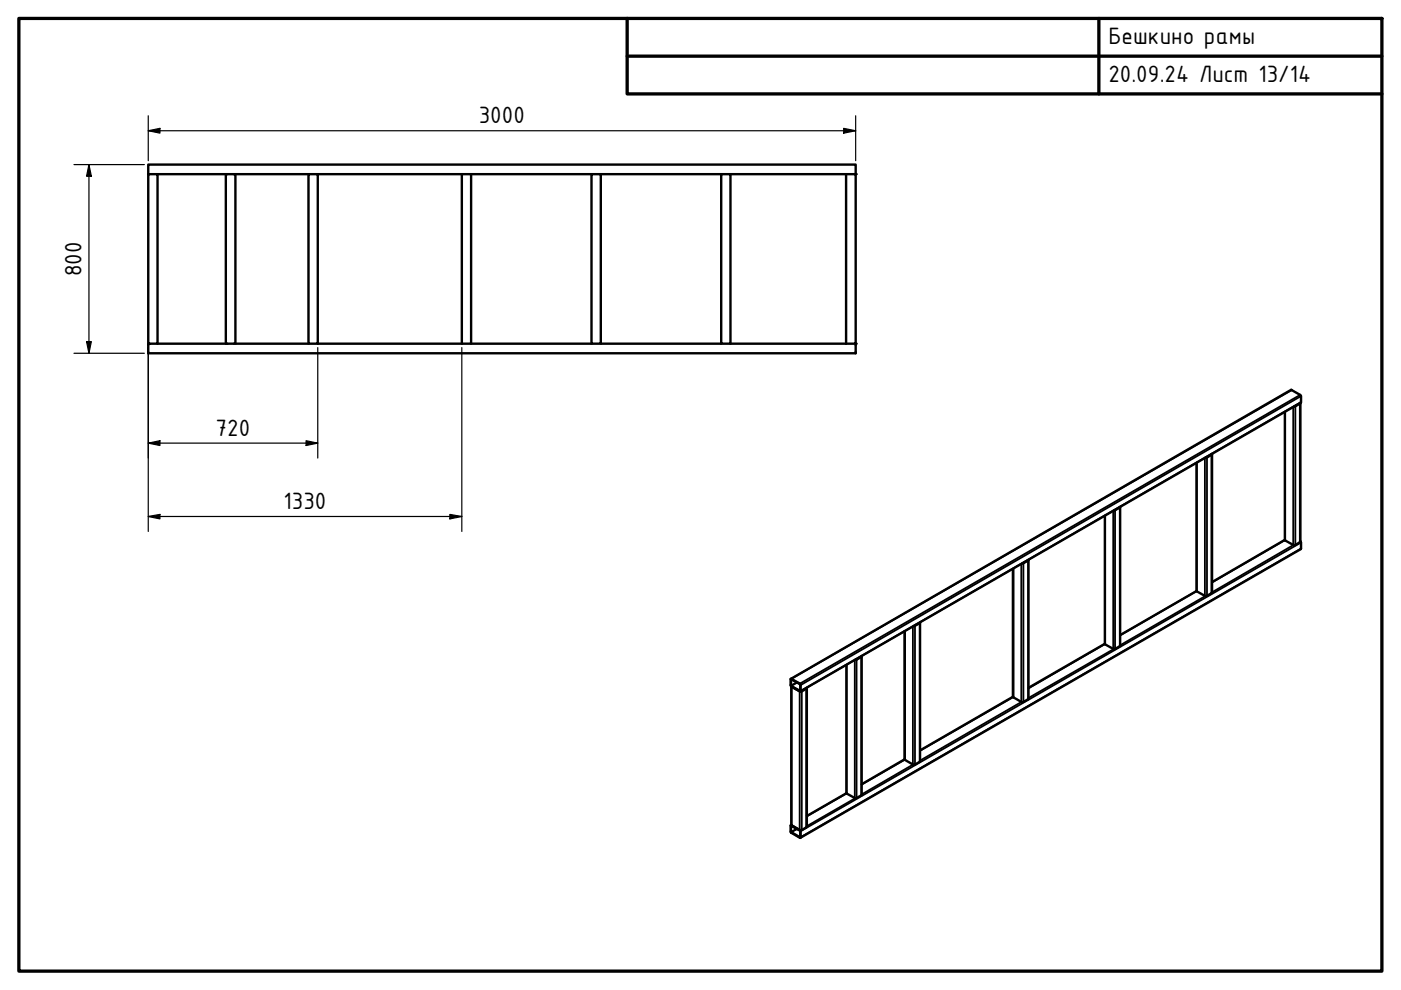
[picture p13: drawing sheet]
<svg xmlns="http://www.w3.org/2000/svg" width="297mm" height="210mm" viewBox="0 0 297 210" stroke-linecap="round" stroke-linejoin="round" font-family="sans-serif">
<defs><g id="words">
<g font-size="5.4">
<text x="235" y="9.4">Бешкино рамы</text>
<text x="235" y="17.4">20.09.24 Лист 13/14</text>
<text x="101.5" y="26.1">3000</text>
<text x="17.3" y="58.6" transform="rotate(-90 17.3 58.6)">800</text>
<text x="45.7" y="92.4">720</text>
<text x="60.1" y="107.9">1330</text>
</g>
</g></defs>
<!-- layer: Visible (ISO) -->
<g fill="none" stroke="#000" stroke-width=".51">
<path d="M31.4 36.9v-2h150v2M31.4 36.9h2v36h-2zM33.4 36.9h16.5v36h-16.5M47.9 36.9v36M49.9 36.9h15.5M65.4 36.9h2v36h-2zM67.4 36.9h30.5M97.9 36.9h2v36h-2zM99.9 36.9h25.5M125.4 36.9h2v36h-2zM127.4 36.9h25.5M152.9 36.9h2v36h-2z"/>
<path d="M154.9 36.9h24.5M179.4 36.9h2v36h-2M179.4 36.9v36M31.4 72.9v2h150v-2M49.9 72.9h15.5M67.4 72.9h30.5M99.9 72.9h25.5M127.4 72.9h25.5M154.9 72.9h24.5M256.9 96.2v.2l-1 .6h-.3M257 96.3v29.3l-1.2 .8h-.3l-1.8-1.1v-27.2M272.4 87.3v27.2"/>
<path d="M274.3 86.2h.3l1.1-.8v29.5l-1.4 .7-1.9-1.1M216.7 119.5l1.4-.8v29.5l-1.4 .7-1.9-1.2M234.3 109.4v27.1M236.2 108.2l1.3-.6v-.1v29.4l-1.2 .7h-.3l-1.7-1.1M272.4 114.5l-15.4 8.9M275.7 114.8l.1 .2v1.4l-106.1 61.2M182.7 139.2v29.4l-1.2 .7h-.3l-1.7-1.1v-27.2M182.7 139.1l-.1 .2-1.2 .6M191.8 133.8v27.2M193.7 132.8l1.4-.8v29.5l-1.4 .7-1.9-1.2M214.8 120.6v27.1M234.3 136.5l-16.2 9.3"/>
<path d="M253.7 125.3l-16.2 9.4M167.6 143.9l2 1 .1 .2v1.5l-2-1.1zM167.7 144.1l1.9 1 .1 1.4-1.9-1zM167.7 143.9l106-61.3 2.1 1.3v1.5l-106.1 61.2h.3l.9-.6 .1-.2M167.8 145.5v29.4l1.7 1.1h.5l1.1-.7v-29.4M167.8 145.6l1.7 1M214.8 147.7l-19.7 11.4M167.7 174.9l2 1.2v1.5l-2.1-1.2zM167.7 174.9h.1M167.8 175l1.9 1.2-.1 1.3-1.9-1.1zM179.5 168.2l-8.4 4.8M191.8 161l-9.1 5.3"/>
</g>
<g fill="#000">
<circle cx="31.4" cy="36.9" r=".25"/>
<circle cx="181.4" cy="36.9" r=".25"/>
<circle cx="181.4" cy="72.9" r=".25"/>
</g>
<!-- layer: Visible Narrow (ISO) -->
<g fill="none" stroke="#000" stroke-width=".38">
<path d="M253.7 98.1v27.3M255.5 97.1v29.2M255.9 97v29.3M256.9 96.4v29.4M272.5 87.3v27.3M273.9 82.7l-106.1 61.2M274.2 86.3v29.2M274.6 86.1v29.4M275.6 85.6v29.4M275.7 83.7l-106.1 61.2M275.8 84l-106.1 61.3M275.8 85.3l-106.1 61.2"/>
<path d="M216.5 119.5v29.3M217 119.4v29.4M218 118.8v29.4M234.3 109.3v27.3M236 108.3v29.3M236.4 108.2v29.4M237.4 107.6v29.4M272.4 114.5l-15.4 9M274.3 115.5l-17.3 10.1M275.8 115l-106.1 61.2M275.8 116.3l-106.1 61.2M181.2 140v29.2"/>
<path d="M181.6 139.9v29.3M182.6 139.3v29.3M191.9 133.8v27.3M193.5 132.8v29.3M194 132.7v29.4M195 132.1v29.4M214.9 120.6v27.3M234.3 136.6l-16.2 9.4M236.1 137.6l-18 10.4M253.7 125.3l-16.2 9.4M255.5 126.4l-18 10.4M167.7 144.1h.1"/>
<path d="M167.8 145.6v29.4M168.9 144.7l-1.2 .6M169 144.8l-1.2 .7M169.5 146.6v29.4M169.6 146.5h.1M170 146.6v29.4M170.9 146v29.4M179.5 140.9v27.3M214.8 147.8l-19.7 11.4M216.6 148.8l-21.5 12.5M167.7 175.1h.1M168.9 175.7l-1.2 .7"/>
<path d="M169 175.8l-1.2 .6M169.7 177.5h-.1M179.5 168.2l-8.4 4.9M181.3 169.3l-10.2 5.9M191.8 161.1l-9.1 5.2M193.6 162.1l-10.9 6.3"/>
</g>
<g fill="#000">
<circle cx="167.8" cy="175" r=".19"/>
<circle cx="169.6" cy="176" r=".19"/>
</g>
<!-- layer: Border (ISO) -->
<path d="M4 3.9h289v202h-289zM133 3.9v16h160M133 11.9h160M233 3.9v16" fill="none" stroke="#000" stroke-width=".7"/>
<!-- layer: Dimension (ISO) -->
<g fill="none" stroke="#000" stroke-width=".25">
<path d="M15.7 34.9h14.9M18.9 34.9l.5 2.5h-1zM18.9 34.9v40M31.4 27.7l2.5-.5v1zM31.4 27.7h150M31.4 24.5v9.6M178.9 27.2l2.5 .5-2.5 .5zM181.4 24.5v9.6M15.7 74.9h14.9M18.4 72.4h1l-.5 2.5zM31.4 73.7v39M67.4 73.7v23.4"/>
<path d="M97.9 73.7v39M31.4 94l2.5-.6v1.1zM31.4 94h36M64.9 93.4l2.5 .6-2.5 .5zM31.4 109.5l2.5-.4v.9zM31.4 109.5h66.5M95.4 109.1l2.5 .4-2.5 .5z"/>
</g>
<path d="M18.9 34.9l.5 2.5h-1zM31.4 27.7l2.5-.5v1zM178.9 27.2l2.5 .5-2.5 .5zM18.4 72.4h1l-.5 2.5zM31.4 94l2.5-.6v1.1zM64.9 93.4l2.5 .6-2.5 .5zM31.4 109.5l2.5-.4v.9zM95.4 109.1l2.5 .4-2.5 .5z" fill="#000"/>
<use href="#words"/>
</svg>
